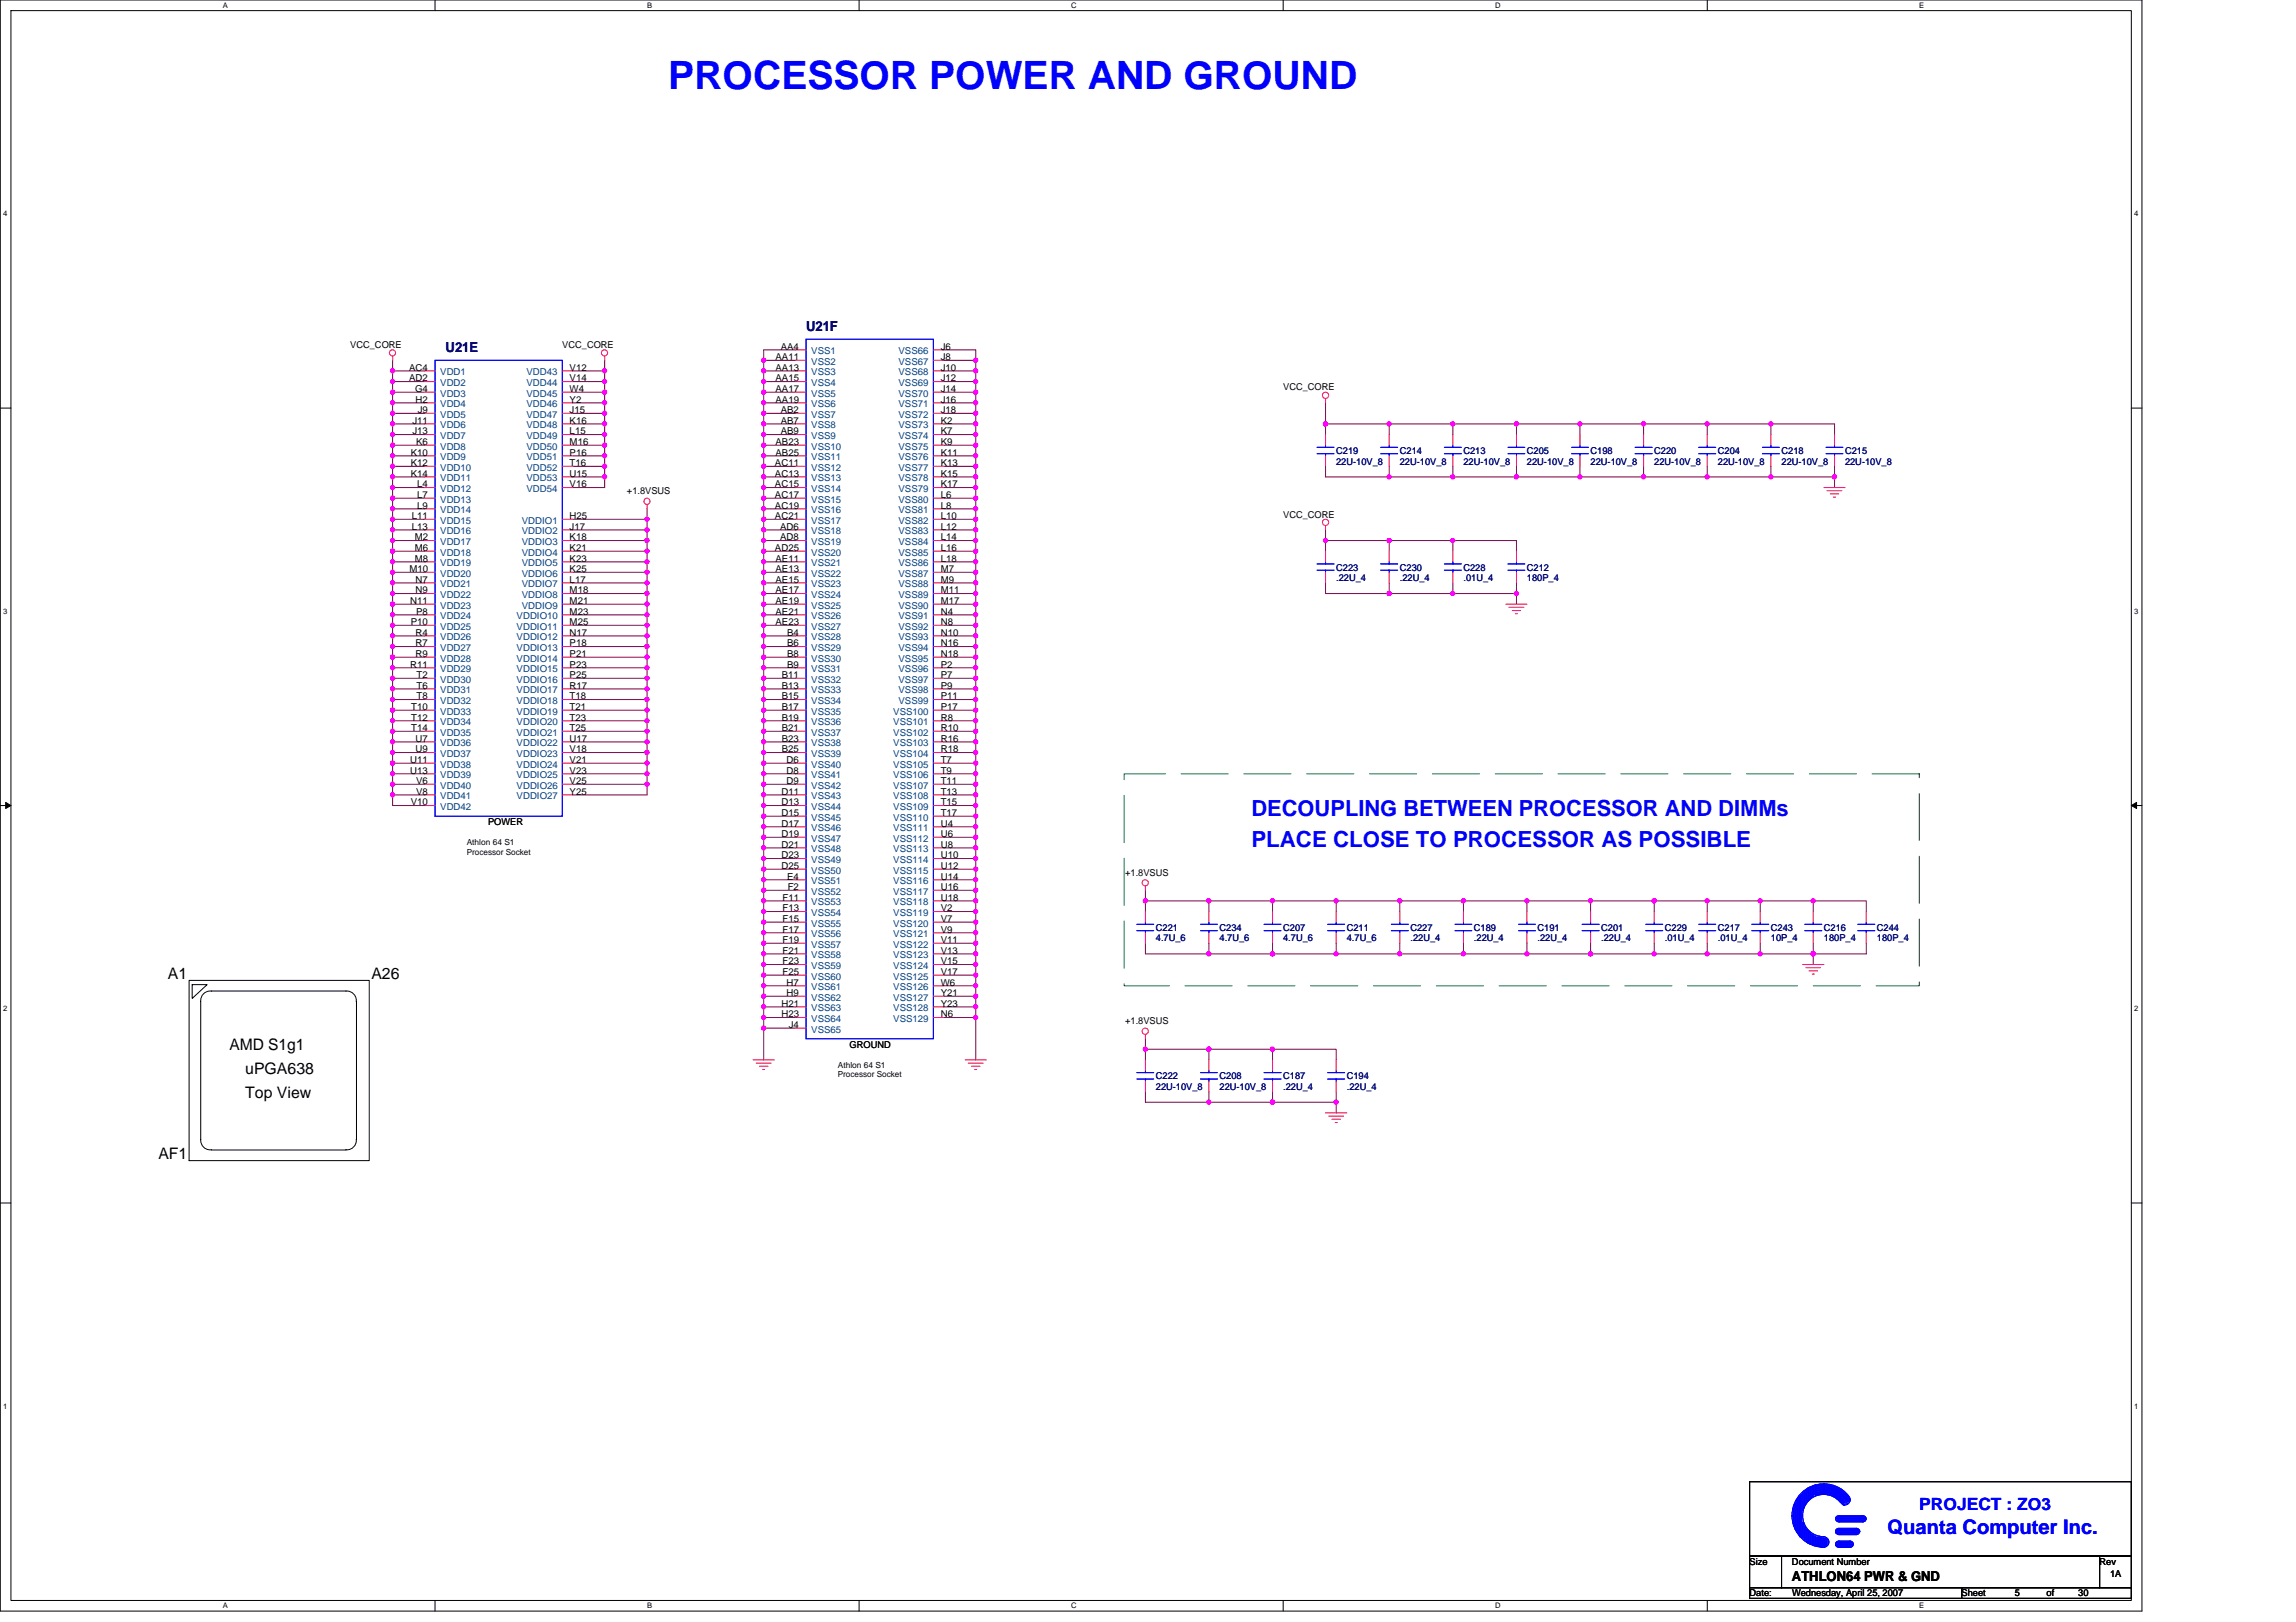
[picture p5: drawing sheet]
<svg xmlns="http://www.w3.org/2000/svg" width="297mm" height="210mm" viewBox="0 0 297 210" stroke-linecap="round" stroke-linejoin="round" font-family="sans-serif">
<defs><g id="words">
<text font-size="5.1" fill="#00f" x="86.5" y="11.6">PROCESSOR POWER AND GROUND</text>
<g font-size="2.9" fill="#00f">
<text x="161.9" y="105.5">DECOUPLING BETWEEN PROCESSOR AND DIMMs</text>
<text x="161.9" y="109.7">PLACE CLOSE TO PROCESSOR AS POSSIBLE</text>
</g>
<text font-size="2.6" fill="#00f" x="244.2" y="198.6">Quanta Computer Inc.</text>
<text font-size="2.2" fill="#00f" x="248.3" y="195.4">PROJECT : ZO3</text>
<g font-size="2.1">
<text x="21.7" y="126.7">A1</text>
<text x="48" y="126.7">A26</text>
<text x="29.7" y="135.8">AMD S1g1</text>
<text x="31.7" y="139">uPGA638</text>
<text x="31.7" y="142.2">Top View</text>
<text x="20.5" y="150">AF1</text>
</g>
<g font-size="1.8" fill="#000080">
<text x="57.7" y="45.6">U21E</text>
<text x="104.3" y="42.8">U21F</text>
</g>
<text font-size="1.8" x="231.8" y="204.7">ATHLON64 PWR &amp; GND</text>
<g font-size="1.2">
<text x="45.3" y="45">VCC_CORE</text>
<text x="52.9" y="48">AC4</text>
<text x="72.7" y="45">VCC_CORE</text>
<text x="73.7" y="48">V12</text>
<text x="100.3" y="46.6">AA11</text>
<text x="100.3" y="48">AA13</text>
<text x="101" y="45.3">AA4</text>
<text x="121.7" y="45.3">J6</text>
<text x="121.7" y="46.6">J8</text>
<text x="121.7" y="48">J10</text>
<text x="52.9" y="49.4">AD2</text>
<text x="53.7" y="50.7">G4</text>
<text x="53.8" y="52.1">H2</text>
<text x="54" y="53.5">J9</text>
<text x="73.7" y="49.4">V14</text>
<text x="73.7" y="50.7">W4</text>
<text x="73.7" y="52.1">Y2</text>
<text x="73.7" y="53.5">J15</text>
<text x="100.3" y="49.4">AA15</text>
<text x="100.3" y="50.7">AA17</text>
<text x="100.3" y="52.1">AA19</text>
<text x="101" y="53.5">AB2</text>
<text x="121.7" y="49.4">J12</text>
<text x="121.7" y="50.7">J14</text>
<text x="121.7" y="52.1">J16</text>
<text x="121.7" y="53.5">J18</text>
<text x="166" y="50.5">VCC_CORE</text>
<text x="53.1" y="59">K10</text>
<text x="53.4" y="54.8">J11</text>
<text x="53.4" y="56.2">J13</text>
<text x="53.8" y="57.6">K6</text>
<text x="73.7" y="54.8">K16</text>
<text x="73.7" y="56.2">L15</text>
<text x="73.7" y="57.6">M16</text>
<text x="73.7" y="59">P16</text>
<text x="100.3" y="57.6">AB23</text>
<text x="100.3" y="59">AB25</text>
<text x="101" y="54.8">AB7</text>
<text x="101" y="56.2">AB9</text>
<text x="121.7" y="54.8">K2</text>
<text x="121.7" y="56.2">K7</text>
<text x="121.7" y="57.6">K9</text>
<text x="121.7" y="59">K11</text>
<text x="53.1" y="60.3">K12</text>
<text x="53.1" y="61.7">K14</text>
<text x="54" y="63.1">L4</text>
<text x="54" y="64.5">L7</text>
<text x="54" y="65.8">L9</text>
<text x="73.7" y="60.3">T16</text>
<text x="73.7" y="61.7">U15</text>
<text x="73.7" y="63.1">V16</text>
<text x="81.1" y="63.9">+1.8VSUS</text>
<text x="100.3" y="60.3">AC11</text>
<text x="100.3" y="61.7">AC13</text>
<text x="100.3" y="63.1">AC15</text>
<text x="100.3" y="64.5">AC17</text>
<text x="100.3" y="65.8">AC19</text>
<text x="121.7" y="60.3">K13</text>
<text x="121.7" y="61.7">K15</text>
<text x="121.7" y="63.1">K17</text>
<text x="121.7" y="64.5">L6</text>
<text x="121.7" y="65.8">L8</text>
<text x="53.3" y="67.2">L11</text>
<text x="53.3" y="68.6">L13</text>
<text x="53.7" y="69.9">M2</text>
<text x="53.7" y="71.3">M6</text>
<text x="73.7" y="67.2">H25</text>
<text x="73.7" y="68.6">J17</text>
<text x="73.7" y="69.9">K18</text>
<text x="73.7" y="71.3">K21</text>
<text x="100.3" y="67.2">AC21</text>
<text x="100.3" y="71.3">AD25</text>
<text x="100.9" y="68.6">AD6</text>
<text x="100.9" y="69.9">AD8</text>
<text x="121.7" y="67.2">L10</text>
<text x="121.7" y="68.6">L12</text>
<text x="121.7" y="69.9">L14</text>
<text x="121.7" y="71.3">L16</text>
<text x="166" y="67">VCC_CORE</text>
<text x="53" y="74">M10</text>
<text x="53.7" y="72.7">M8</text>
<text x="53.8" y="75.4">N7</text>
<text x="53.8" y="76.8">N9</text>
<text x="73.7" y="72.7">K23</text>
<text x="73.7" y="74">K25</text>
<text x="73.7" y="75.4">L17</text>
<text x="73.7" y="76.8">M18</text>
<text x="100.3" y="72.7">AE11</text>
<text x="100.3" y="74">AE13</text>
<text x="100.3" y="75.4">AE15</text>
<text x="100.3" y="76.8">AE17</text>
<text x="121.7" y="72.7">L18</text>
<text x="121.7" y="74">M7</text>
<text x="121.7" y="75.4">M9</text>
<text x="121.7" y="76.8">M11</text>
<text x="53.1" y="78.2">N11</text>
<text x="53.1" y="80.9">P10</text>
<text x="53.8" y="82.3">R4</text>
<text x="53.8" y="83.7">R7</text>
<text x="53.8" y="79.5">P8</text>
<text x="73.7" y="78.2">M21</text>
<text x="73.7" y="79.5">M23</text>
<text x="73.7" y="80.9">M25</text>
<text x="73.7" y="82.3">N17</text>
<text x="73.7" y="83.7">P18</text>
<text x="100.3" y="78.2">AE19</text>
<text x="100.3" y="79.5">AE21</text>
<text x="100.3" y="80.9">AE23</text>
<text x="101.8" y="82.3">B4</text>
<text x="101.8" y="83.7">B6</text>
<text x="121.7" y="78.2">M17</text>
<text x="121.7" y="79.5">N4</text>
<text x="121.7" y="80.9">N8</text>
<text x="121.7" y="82.3">N10</text>
<text x="121.7" y="83.7">N16</text>
<text x="53.1" y="86.4">R11</text>
<text x="53.8" y="85">R9</text>
<text x="53.9" y="87.8">T2</text>
<text x="53.9" y="89.1">T6</text>
<text x="73.7" y="85">P21</text>
<text x="73.7" y="86.4">P23</text>
<text x="73.7" y="87.8">P25</text>
<text x="73.7" y="89.1">R17</text>
<text x="101.2" y="87.8">B11</text>
<text x="101.2" y="89.1">B13</text>
<text x="101.8" y="85">B8</text>
<text x="101.8" y="86.4">B9</text>
<text x="121.7" y="85">N18</text>
<text x="121.7" y="86.4">P2</text>
<text x="121.7" y="87.8">P7</text>
<text x="121.7" y="89.1">P9</text>
<text x="53.2" y="91.9">T10</text>
<text x="53.2" y="93.3">T12</text>
<text x="53.2" y="94.6">T14</text>
<text x="53.8" y="96">U7</text>
<text x="53.9" y="90.5">T8</text>
<text x="73.7" y="90.5">T18</text>
<text x="73.7" y="91.9">T21</text>
<text x="73.7" y="93.3">T23</text>
<text x="73.7" y="94.6">T25</text>
<text x="73.7" y="96">U17</text>
<text x="101.2" y="90.5">B15</text>
<text x="101.2" y="91.9">B17</text>
<text x="101.2" y="93.3">B19</text>
<text x="101.2" y="94.6">B21</text>
<text x="101.2" y="96">B23</text>
<text x="121.7" y="93.3">R8</text>
<text x="121.7" y="94.6">R10</text>
<text x="121.7" y="96">R16</text>
<text x="121.7" y="91.9">P17</text>
<text x="121.7" y="90.5">P11</text>
<text x="53.1" y="98.7">U11</text>
<text x="53.1" y="100.1">U13</text>
<text x="53.8" y="97.4">U9</text>
<text x="53.8" y="101.5">V6</text>
<text x="73.7" y="97.4">V18</text>
<text x="73.7" y="98.7">V21</text>
<text x="73.7" y="100.1">V23</text>
<text x="73.7" y="101.5">V25</text>
<text x="101.2" y="97.4">B25</text>
<text x="101.8" y="98.7">D6</text>
<text x="101.8" y="100.1">D8</text>
<text x="101.8" y="101.5">D9</text>
<text x="121.7" y="97.4">R18</text>
<text x="121.7" y="98.7">T7</text>
<text x="121.7" y="100.1">T9</text>
<text x="121.7" y="101.5">T11</text>
<text x="53.1" y="104.2">V10</text>
<text x="53.8" y="102.8">V8</text>
<text x="63.1" y="106.7">POWER</text>
<text x="73.7" y="102.8">Y25</text>
<text x="101.1" y="102.8">D11</text>
<text x="101.1" y="104.2">D13</text>
<text x="101.1" y="105.6">D15</text>
<text x="101.1" y="107">D17</text>
<text x="121.7" y="102.8">T13</text>
<text x="121.7" y="104.2">T15</text>
<text x="121.7" y="105.6">T17</text>
<text x="121.7" y="107">U4</text>
<text x="101.1" y="108.3">D19</text>
<text x="101.1" y="109.7">D21</text>
<text x="101.1" y="111.1">D23</text>
<text x="101.1" y="112.5">D25</text>
<text x="101.8" y="113.8">E4</text>
<text x="121.7" y="108.3">U6</text>
<text x="121.7" y="109.7">U8</text>
<text x="121.7" y="111.1">U10</text>
<text x="121.7" y="112.5">U12</text>
<text x="121.7" y="113.8">U14</text>
<text x="145.6" y="113.3">+1.8VSUS</text>
<text x="101.2" y="116.6">F11</text>
<text x="101.2" y="117.9">F13</text>
<text x="101.2" y="119.3">F15</text>
<text x="101.9" y="115.2">F2</text>
<text x="121.7" y="115.2">U16</text>
<text x="121.7" y="116.6">U18</text>
<text x="121.7" y="117.9">V2</text>
<text x="121.7" y="119.3">V7</text>
<text x="101.2" y="120.7">F17</text>
<text x="101.2" y="122">F19</text>
<text x="101.2" y="123.4">F21</text>
<text x="101.2" y="124.8">F23</text>
<text x="121.7" y="123.4">V13</text>
<text x="121.7" y="124.8">V15</text>
<text x="121.7" y="120.7">V9</text>
<text x="121.7" y="122">V11</text>
<text x="101.1" y="130.3">H21</text>
<text x="101.1" y="131.7">H23</text>
<text x="101.2" y="126.2">F25</text>
<text x="101.8" y="127.6">H7</text>
<text x="101.8" y="128.9">H9</text>
<text x="121.7" y="126.2">V17</text>
<text x="121.7" y="127.6">W6</text>
<text x="121.7" y="128.9">Y21</text>
<text x="121.7" y="130.3">Y23</text>
<text x="121.7" y="131.7">N6</text>
<text x="102" y="133">J4</text>
<text x="109.9" y="135.7">GROUND</text>
<text x="145.6" y="132.5">+1.8VSUS</text>
<text x="226.4" y="202.5">Size</text>
<text x="231.8" y="202.5">Document Number</text>
<text x="271.6" y="202.5">Rev</text>
<text x="226.4" y="206.6">Date:</text>
<text x="231.8" y="206.6">Wednesday, April 25, 2007</text>
<text x="253.8" y="206.6">Sheet</text>
<text x="260.6" y="206.6">5</text>
<text x="264.8" y="206.6">of</text>
<text x="268.9" y="206.6">30</text>
<text x="273" y="204.1">1A</text>
</g>
<g font-size="1.2" fill="#004080">
<text x="105" y="45.8">VSS1</text>
<text x="105" y="47.2">VSS2</text>
<text x="116.2" y="45.8">VSS66</text>
<text x="116.2" y="47.2">VSS67</text>
<text x="57" y="48.6">VDD1</text>
<text x="57" y="50">VDD2</text>
<text x="57" y="51.3">VDD3</text>
<text x="57" y="52.7">VDD4</text>
<text x="68.1" y="48.6">VDD43</text>
<text x="68.1" y="50">VDD44</text>
<text x="68.1" y="51.3">VDD45</text>
<text x="68.1" y="52.7">VDD46</text>
<text x="105" y="48.6">VSS3</text>
<text x="105" y="50">VSS4</text>
<text x="105" y="51.3">VSS5</text>
<text x="105" y="52.7">VSS6</text>
<text x="116.2" y="48.6">VSS68</text>
<text x="116.2" y="50">VSS69</text>
<text x="116.2" y="51.3">VSS70</text>
<text x="116.2" y="52.7">VSS71</text>
<text x="57" y="54.1">VDD5</text>
<text x="57" y="55.4">VDD6</text>
<text x="57" y="56.8">VDD7</text>
<text x="57" y="58.2">VDD8</text>
<text x="57" y="59.6">VDD9</text>
<text x="68.1" y="54.1">VDD47</text>
<text x="68.1" y="55.4">VDD48</text>
<text x="68.1" y="56.8">VDD49</text>
<text x="68.1" y="58.2">VDD50</text>
<text x="68.1" y="59.6">VDD51</text>
<text x="105" y="54.1">VSS7</text>
<text x="105" y="55.4">VSS8</text>
<text x="105" y="56.8">VSS9</text>
<text x="105" y="58.2">VSS10</text>
<text x="105" y="59.6">VSS11</text>
<text x="116.2" y="54.1">VSS72</text>
<text x="116.2" y="55.4">VSS73</text>
<text x="116.2" y="56.8">VSS74</text>
<text x="116.2" y="58.2">VSS75</text>
<text x="116.2" y="59.6">VSS76</text>
<text x="57" y="60.9">VDD10</text>
<text x="57" y="62.3">VDD11</text>
<text x="57" y="63.7">VDD12</text>
<text x="57" y="65">VDD13</text>
<text x="68.1" y="60.9">VDD52</text>
<text x="68.1" y="62.3">VDD53</text>
<text x="68.1" y="63.7">VDD54</text>
<text x="105" y="60.9">VSS12</text>
<text x="105" y="62.3">VSS13</text>
<text x="105" y="63.7">VSS14</text>
<text x="105" y="65">VSS15</text>
<text x="116.2" y="60.9">VSS77</text>
<text x="116.2" y="62.3">VSS78</text>
<text x="116.2" y="63.7">VSS79</text>
<text x="116.2" y="65">VSS80</text>
<text x="57" y="66.4">VDD14</text>
<text x="57" y="67.8">VDD15</text>
<text x="57" y="69.2">VDD16</text>
<text x="57" y="70.5">VDD17</text>
<text x="57" y="71.9">VDD18</text>
<text x="67.5" y="67.8">VDDIO1</text>
<text x="67.5" y="69.2">VDDIO2</text>
<text x="67.5" y="70.5">VDDIO3</text>
<text x="67.5" y="71.9">VDDIO4</text>
<text x="105" y="66.4">VSS16</text>
<text x="105" y="67.8">VSS17</text>
<text x="105" y="69.2">VSS18</text>
<text x="105" y="70.5">VSS19</text>
<text x="105" y="71.9">VSS20</text>
<text x="116.2" y="66.4">VSS81</text>
<text x="116.2" y="67.8">VSS82</text>
<text x="116.2" y="69.2">VSS83</text>
<text x="116.2" y="70.5">VSS84</text>
<text x="116.2" y="71.9">VSS85</text>
<text x="57" y="73.3">VDD19</text>
<text x="57" y="74.6">VDD20</text>
<text x="57" y="76">VDD21</text>
<text x="57" y="77.4">VDD22</text>
<text x="67.5" y="73.3">VDDIO5</text>
<text x="67.5" y="74.6">VDDIO6</text>
<text x="67.5" y="76">VDDIO7</text>
<text x="67.5" y="77.4">VDDIO8</text>
<text x="105" y="73.3">VSS21</text>
<text x="105" y="74.6">VSS22</text>
<text x="105" y="76">VSS23</text>
<text x="105" y="77.4">VSS24</text>
<text x="116.2" y="73.3">VSS86</text>
<text x="116.2" y="74.6">VSS87</text>
<text x="116.2" y="76">VSS88</text>
<text x="116.2" y="77.4">VSS89</text>
<text x="57" y="78.8">VDD23</text>
<text x="57" y="80.1">VDD24</text>
<text x="57" y="81.5">VDD25</text>
<text x="57" y="82.9">VDD26</text>
<text x="66.8" y="80.1">VDDIO10</text>
<text x="66.8" y="81.5">VDDIO11</text>
<text x="66.8" y="82.9">VDDIO12</text>
<text x="67.5" y="78.8">VDDIO9</text>
<text x="105" y="78.8">VSS25</text>
<text x="105" y="80.1">VSS26</text>
<text x="105" y="81.5">VSS27</text>
<text x="105" y="82.9">VSS28</text>
<text x="116.2" y="78.8">VSS90</text>
<text x="116.2" y="80.1">VSS91</text>
<text x="116.2" y="81.5">VSS92</text>
<text x="116.2" y="82.9">VSS93</text>
<text x="57" y="84.2">VDD27</text>
<text x="57" y="85.6">VDD28</text>
<text x="57" y="87">VDD29</text>
<text x="57" y="88.3">VDD30</text>
<text x="57" y="89.7">VDD31</text>
<text x="66.8" y="84.2">VDDIO13</text>
<text x="66.8" y="85.6">VDDIO14</text>
<text x="66.8" y="87">VDDIO15</text>
<text x="66.8" y="88.3">VDDIO16</text>
<text x="66.8" y="89.7">VDDIO17</text>
<text x="105" y="84.2">VSS29</text>
<text x="105" y="85.6">VSS30</text>
<text x="105" y="87">VSS31</text>
<text x="105" y="88.3">VSS32</text>
<text x="105" y="89.7">VSS33</text>
<text x="116.2" y="84.2">VSS94</text>
<text x="116.2" y="85.6">VSS95</text>
<text x="116.2" y="87">VSS96</text>
<text x="116.2" y="88.3">VSS97</text>
<text x="116.2" y="89.7">VSS98</text>
<text x="57" y="91.1">VDD32</text>
<text x="57" y="92.5">VDD33</text>
<text x="57" y="93.9">VDD34</text>
<text x="57" y="95.2">VDD35</text>
<text x="66.8" y="91.1">VDDIO18</text>
<text x="66.8" y="92.5">VDDIO19</text>
<text x="66.8" y="93.9">VDDIO20</text>
<text x="66.8" y="95.2">VDDIO21</text>
<text x="105" y="91.1">VSS34</text>
<text x="105" y="92.5">VSS35</text>
<text x="105" y="93.9">VSS36</text>
<text x="105" y="95.2">VSS37</text>
<text x="115.6" y="93.9">VSS101</text>
<text x="115.6" y="95.2">VSS102</text>
<text x="115.6" y="92.5">VSS100</text>
<text x="116.2" y="91.1">VSS99</text>
<text x="57" y="96.6">VDD36</text>
<text x="57" y="98">VDD37</text>
<text x="57" y="99.3">VDD38</text>
<text x="57" y="100.7">VDD39</text>
<text x="66.8" y="96.6">VDDIO22</text>
<text x="66.8" y="98">VDDIO23</text>
<text x="66.8" y="99.3">VDDIO24</text>
<text x="66.8" y="100.7">VDDIO25</text>
<text x="105" y="96.6">VSS38</text>
<text x="105" y="98">VSS39</text>
<text x="105" y="99.3">VSS40</text>
<text x="105" y="100.7">VSS41</text>
<text x="115.6" y="96.6">VSS103</text>
<text x="115.6" y="98">VSS104</text>
<text x="115.6" y="99.3">VSS105</text>
<text x="115.6" y="100.7">VSS106</text>
<text x="57" y="102.1">VDD40</text>
<text x="57" y="103.4">VDD41</text>
<text x="57" y="104.8">VDD42</text>
<text x="66.8" y="102.1">VDDIO26</text>
<text x="66.8" y="103.4">VDDIO27</text>
<text x="105" y="102.1">VSS42</text>
<text x="105" y="103.4">VSS43</text>
<text x="105" y="104.8">VSS44</text>
<text x="105" y="106.2">VSS45</text>
<text x="105" y="107.6">VSS46</text>
<text x="115.6" y="102.1">VSS107</text>
<text x="115.6" y="103.4">VSS108</text>
<text x="115.6" y="104.8">VSS109</text>
<text x="115.6" y="106.2">VSS110</text>
<text x="115.6" y="107.6">VSS111</text>
<text x="105" y="108.9">VSS47</text>
<text x="105" y="110.3">VSS48</text>
<text x="105" y="111.7">VSS49</text>
<text x="105" y="113.1">VSS50</text>
<text x="115.6" y="108.9">VSS112</text>
<text x="115.6" y="110.3">VSS113</text>
<text x="115.6" y="111.7">VSS114</text>
<text x="115.6" y="113.1">VSS115</text>
<text x="105" y="114.4">VSS51</text>
<text x="105" y="115.8">VSS52</text>
<text x="105" y="117.2">VSS53</text>
<text x="105" y="118.5">VSS54</text>
<text x="105" y="119.9">VSS55</text>
<text x="115.6" y="114.4">VSS116</text>
<text x="115.6" y="115.8">VSS117</text>
<text x="115.6" y="117.2">VSS118</text>
<text x="115.6" y="118.5">VSS119</text>
<text x="115.6" y="119.9">VSS120</text>
<text x="105" y="121.3">VSS56</text>
<text x="105" y="122.6">VSS57</text>
<text x="105" y="124">VSS58</text>
<text x="105" y="125.4">VSS59</text>
<text x="115.6" y="124">VSS123</text>
<text x="115.6" y="125.4">VSS124</text>
<text x="115.6" y="121.3">VSS121</text>
<text x="115.6" y="122.6">VSS122</text>
<text x="105" y="126.8">VSS60</text>
<text x="105" y="128.1">VSS61</text>
<text x="105" y="129.5">VSS62</text>
<text x="105" y="130.9">VSS63</text>
<text x="115.6" y="126.8">VSS125</text>
<text x="115.6" y="128.1">VSS126</text>
<text x="115.6" y="129.5">VSS127</text>
<text x="115.6" y="130.9">VSS128</text>
<text x="105" y="132.2">VSS64</text>
<text x="105" y="133.6">VSS65</text>
<text x="115.6" y="132.2">VSS129</text>
</g>
<g font-size="1.2" fill="#000080">
<text x="172.9" y="58.7">C219</text>
<text x="181.1" y="58.7">C214</text>
<text x="189.3" y="58.7">C213</text>
<text x="197.5" y="58.7">C205</text>
<text x="205.8" y="58.7">C198</text>
<text x="214" y="58.7">C220</text>
<text x="222.2" y="58.7">C204</text>
<text x="230.5" y="58.7">C218</text>
<text x="238.7" y="58.7">C215</text>
<text x="172.9" y="60.1">22U-10V_8</text>
<text x="181.1" y="60.1">22U-10V_8</text>
<text x="189.3" y="60.1">22U-10V_8</text>
<text x="197.5" y="60.1">22U-10V_8</text>
<text x="205.8" y="60.1">22U-10V_8</text>
<text x="214" y="60.1">22U-10V_8</text>
<text x="222.2" y="60.1">22U-10V_8</text>
<text x="230.5" y="60.1">22U-10V_8</text>
<text x="238.7" y="60.1">22U-10V_8</text>
<text x="172.9" y="73.8">C223</text>
<text x="172.9" y="75.2">.22U_4</text>
<text x="181.1" y="73.8">C230</text>
<text x="181.1" y="75.2">.22U_4</text>
<text x="189.3" y="73.8">C228</text>
<text x="189.3" y="75.2">.01U_4</text>
<text x="197.5" y="73.8">C212</text>
<text x="197.5" y="75.2">180P_4</text>
<text x="149.5" y="120.5">C221</text>
<text x="149.5" y="121.8">4.7U_6</text>
<text x="157.8" y="120.5">C234</text>
<text x="157.8" y="121.8">4.7U_6</text>
<text x="166" y="120.5">C207</text>
<text x="166" y="121.8">4.7U_6</text>
<text x="174.2" y="120.5">C211</text>
<text x="174.2" y="121.8">4.7U_6</text>
<text x="182.5" y="120.5">C227</text>
<text x="182.5" y="121.8">.22U_4</text>
<text x="190.7" y="120.5">C189</text>
<text x="190.7" y="121.8">.22U_4</text>
<text x="198.9" y="120.5">C191</text>
<text x="198.9" y="121.8">.22U_4</text>
<text x="207.2" y="120.5">C201</text>
<text x="207.2" y="121.8">.22U_4</text>
<text x="215.4" y="120.5">C229</text>
<text x="215.4" y="121.8">.01U_4</text>
<text x="222.2" y="120.5">C217</text>
<text x="222.2" y="121.8">.01U_4</text>
<text x="229.1" y="120.5">C243</text>
<text x="229.1" y="121.8">10P_4</text>
<text x="236" y="120.5">C216</text>
<text x="236" y="121.8">180P_4</text>
<text x="242.8" y="120.5">C244</text>
<text x="242.8" y="121.8">180P_4</text>
<text x="149.5" y="139.7">C222</text>
<text x="149.5" y="141">22U-10V_8</text>
<text x="157.8" y="139.7">C208</text>
<text x="157.8" y="141">22U-10V_8</text>
<text x="166" y="139.7">C187</text>
<text x="166" y="141">.22U_4</text>
<text x="174.2" y="139.7">C194</text>
<text x="174.2" y="141">.22U_4</text>
</g>
<g font-size="1.1">
<text x="60.4" y="109.3">Athlon 64 S1</text>
<text x="60.4" y="110.6">Processor Socket</text>
<text x="108.4" y="138.2">Athlon 64 S1</text>
<text x="108.4" y="139.4">Processor Socket</text>
</g>
<g font-size="1">
<text x="28.8" y="1">A</text>
<text x="83.7" y="1">B</text>
<text x="138.6" y="1">C</text>
<text x="193.4" y="1">D</text>
<text x="248.3" y="1">E</text>
<text x=".4" y="28">4</text>
<text x="276.1" y="28">4</text>
<text x=".4" y="79.4">3</text>
<text x="276.1" y="79.4">3</text>
<text x=".4" y="130.9">2</text>
<text x="276.1" y="130.9">2</text>
<text x=".4" y="182.3">1</text>
<text x="276.1" y="182.3">1</text>
<text x="28.8" y="208.2">A</text>
<text x="83.7" y="208.2">B</text>
<text x="138.6" y="208.2">C</text>
<text x="193.4" y="208.2">D</text>
<text x="248.3" y="208.2">E</text>
</g>
</g></defs>
<path d="M0 0h277.1v208.5h-277.1zM1.4 1.4h274.3v205.7h-274.3z" fill="none" stroke="#000" stroke-width=".13"/>
<g fill="#fff">
<path d="M28.8 .1h.7v1.1h-.7z"/>
<path d="M28.8 207.3h.7v1.1h-.7z"/>
</g>
<path d="M56.3 0v1.4M56.3 207.1v1.4" fill="none" stroke="#000" stroke-width=".13"/>
<g fill="#fff">
<path d="M83.7 .1h.7v1.1h-.7z"/>
<path d="M83.7 207.3h.7v1.1h-.7z"/>
</g>
<path d="M111.1 0v1.4M111.1 207.1v1.4" fill="none" stroke="#000" stroke-width=".13"/>
<g fill="#fff">
<path d="M138.6 .1h.7v1.1h-.7z"/>
<path d="M138.6 207.3h.7v1.1h-.7z"/>
</g>
<path d="M166 0v1.4M166 207.1v1.4" fill="none" stroke="#000" stroke-width=".13"/>
<g fill="#fff">
<path d="M193.4 .1h.7v1.1h-.7z"/>
<path d="M193.4 207.3h.7v1.1h-.7z"/>
</g>
<path d="M220.9 0v1.4M220.9 207.1v1.4" fill="none" stroke="#000" stroke-width=".13"/>
<g fill="#fff">
<path d="M248.3 .1h.7v1.1h-.7z"/>
<path d="M248.3 207.3h.7v1.1h-.7z"/>
<path d="M.4 27.1h.5v1.1h-.5z"/>
<path d="M276.1 27.1h.5v1.1h-.5z"/>
<path d="M.4 78.5h.5v1.1h-.5z"/>
<path d="M276.1 78.5h.5v1.1h-.5z"/>
</g>
<path d="M0 52.8h1.4M275.7 52.8h1.4" fill="none" stroke="#000" stroke-width=".13"/>
<g fill="#fff">
<path d="M.4 130h.5v1.1h-.5z"/>
<path d="M276.1 130h.5v1.1h-.5z"/>
</g>
<path d="M0 104.2h1.4M275.7 104.2h1.4" fill="none" stroke="#000" stroke-width=".13"/>
<path d="M.7 103.8l.7 .4-.7 .4zM275.7 104.2l.7-.4v.8z" fill="#000" stroke="#000" stroke-width=".13"/>
<g fill="#fff">
<path d="M.4 181.4h.5v1.1h-.5z"/>
<path d="M276.1 181.4h.5v1.1h-.5z"/>
</g>
<g fill="none" stroke="#000" stroke-width=".13">
<path d="M24.5 126.9h23.3v23.3h-23.3zM24.9 127.4h1.9l-1.9 1.8zM26 129.6v17.8a1.21 1.21 0 0 0 1.3 1.4M26 129.6a1.24 1.24 0 0 1 1.3-1.4h17.5a1.22 1.22 0 0 1 1.3 1.4M46.1 129.6v17.8M0 155.7h1.4M27.3 148.8h17.5M46.1 147.4a1.19 1.19 0 0 1-1.3 1.4M275.7 155.7h1.4M226.4 191.7h49.3v9.7h-49.3zM226.4 201.4h4.1v4.1h-4.1zM226.4 205.5h27.4v1.3h-27.4z"/>
<path d="M230.5 201.4h41.1v4.1h-41.1zM253.8 205.5h21.9v1.3h-21.9zM271.6 201.4h4.1v4.1h-4.1z"/>
</g>
<g fill="none" stroke="#800040" stroke-width=".13">
<path d="M50.8 46.6v57.6h4.1M50.8 56.2h4.1M50.8 54.9h4.1M50.8 49.4h4.1M50.8 59h4.1M50.8 53.5h4.1M50.8 50.8h4.1M50.8 52.1h4.1M50.8 57.6h4.1M50.8 48h4.1M74.1 56.2h4.1M74.1 54.9h4.1"/>
<path d="M74.1 49.4h4.1M74.1 59h4.1M74.1 53.5h4.1M74.1 50.8h4.1M74.1 52.1h4.1M74.1 57.6h4.1M74.1 48h4.1M78.2 46.6v16.5h-4.1M98.8 46.6h4.1M98.8 56.2h4.1M98.8 54.9h4.1M98.8 49.4h4.1"/>
<path d="M98.8 59h4.1M98.8 53.5h4.1M98.8 50.8h4.1M98.8 52.1h4.1M98.8 57.6h4.1M98.8 48h4.1M102.9 45.3h-4.1v64.4M122.1 45.3h4.1v91.9M122.1 46.6h4.1M122.1 56.2h4.1M122.1 54.9h4.1M122.1 49.4h4.1"/>
<path d="M122.1 59h4.1M122.1 53.5h4.1M122.1 50.8h4.1M122.1 52.1h4.1M122.1 57.6h4.1M122.1 48h4.1M171.5 54.9h65.8v1.3M171.5 52.1v4.1M179.7 54.9v1.3M188 54.9v1.3M196.2 54.9v1.3M204.4 54.9v1.3"/>
<path d="M212.6 54.9v1.3M220.9 54.9v1.3M229.1 54.9v1.3M50.8 70h4.1M50.8 60.3h4.1M50.8 72.7h4.1M50.8 79.6h4.1M50.8 63.1h4.1M50.8 68.6h4.1M50.8 67.2h4.1M50.8 78.2h4.1M50.8 61.7h4.1"/>
<path d="M50.8 75.4h4.1M50.8 76.8h4.1M50.8 71.3h4.1M50.8 64.5h4.1M50.8 65.8h4.1M50.8 74.1h4.1M74.1 70h9.6M74.1 60.3h4.1M74.1 72.7h9.6M74.1 79.6h9.6M74.1 68.6h9.6M74.1 67.2h9.6"/>
<path d="M74.1 78.2h9.6M74.1 61.7h4.1M74.1 75.4h9.6M74.1 76.8h9.6M74.1 71.3h9.6M74.1 74.1h9.6M83.7 65.8v37.1h-9.6M98.8 70h4.1M98.8 60.3h4.1M98.8 72.7h4.1M98.8 79.6h4.1M98.8 63.1h4.1"/>
<path d="M98.8 68.6h4.1M98.8 67.2h4.1M98.8 78.2h4.1M98.8 61.7h4.1M98.8 75.4h4.1M98.8 76.8h4.1M98.8 71.3h4.1M98.8 64.5h4.1M98.8 65.8h4.1M98.8 74.1h4.1M122.1 70h4.1M122.1 60.3h4.1"/>
<path d="M122.1 72.7h4.1M122.1 79.6h4.1M122.1 63.1h4.1M122.1 68.6h4.1M122.1 67.2h4.1M122.1 78.2h4.1M122.1 61.7h4.1M122.1 75.4h4.1M122.1 76.8h4.1M122.1 71.3h4.1M122.1 64.5h4.1M122.1 65.8h4.1"/>
<path d="M122.1 74.1h4.1M171.5 70h24.7v1.3M171.5 60.3v1.4h65.8M171.5 75.4v1.4h24.7M171.5 68.6v2.7M179.7 60.3v1.4M179.7 70v1.3M179.7 75.4v1.4M188 60.3v1.4M188 70v1.3M188 75.4v1.4M196.2 60.3v1.4"/>
<path d="M196.2 75.4v2.8M204.4 60.3v1.4M212.6 60.3v1.4M220.9 60.3v1.4M229.1 60.3v1.4M237.3 60.3v2.8M50.8 85h4.1M50.8 97.4h4.1M50.8 86.4h4.1M50.8 83.7h4.1M50.8 96h4.1M50.8 82.3h4.1"/>
<path d="M50.8 91.9h4.1M50.8 80.9h4.1M50.8 94.6h4.1M50.8 89.2h4.1M50.8 87.8h4.1M50.8 98.8h4.1M50.8 93.3h4.1M50.8 90.5h4.1M74.1 85h9.6M74.1 97.4h9.6M74.1 86.4h9.6M74.1 83.7h9.6"/>
<path d="M74.1 96h9.6M74.1 82.3h9.6M74.1 91.9h9.6M74.1 80.9h9.6M74.1 94.6h9.6M74.1 89.2h9.6M74.1 87.8h9.6M74.1 98.8h9.6M74.1 93.3h9.6M74.1 90.5h9.6M98.8 85h4.1M98.8 97.4h4.1"/>
<path d="M98.8 86.4h4.1M98.8 83.7h4.1M98.8 96h4.1M98.8 82.3h4.1M98.8 91.9h4.1M98.8 80.9h4.1M98.8 94.6h4.1M98.8 89.2h4.1M98.8 87.8h4.1M98.8 98.8h4.1M98.8 93.3h4.1M98.8 90.5h4.1"/>
<path d="M122.1 85h4.1M122.1 97.4h4.1M122.1 86.4h4.1M122.1 83.7h4.1M122.1 96h4.1M122.1 82.3h4.1M122.1 91.9h4.1M122.1 80.9h4.1M122.1 94.6h4.1M122.1 89.2h4.1M122.1 87.8h4.1M122.1 98.8h4.1"/>
<path d="M122.1 93.3h4.1M122.1 90.5h4.1M50.8 102.9h4.1M50.8 101.5h4.1M50.8 100.1h4.1M74.1 101.5h9.6M74.1 100.1h9.6M98.8 109.7v1.4h4.1M98.8 111.1v26.1M98.8 102.9h4.1M98.8 118h4.1M98.8 116.6h4.1"/>
<path d="M98.8 112.5h4.1M98.8 104.2h4.1M98.8 108.4h4.1M98.8 109.7h4.1M98.8 101.5h4.1M98.8 113.9h4.1M98.8 100.1h4.1M98.8 107h4.1M98.8 115.2h4.1M98.8 119.3h4.1M98.8 105.6h4.1M122.1 102.9h4.1"/>
<path d="M122.1 118h4.1M122.1 116.6h4.1M122.1 111.1h4.1M122.1 112.5h4.1M122.1 104.2h4.1M122.1 108.4h4.1M122.1 109.7h4.1M122.1 101.5h4.1M122.1 113.9h4.1M122.1 100.1h4.1M122.1 107h4.1M122.1 115.2h4.1"/>
<path d="M122.1 119.3h4.1M122.1 105.6h4.1M148.2 115.2v2.8M148.2 116.6h86.4M156.4 116.6v1.4M164.6 116.6v1.4M172.9 116.6v1.4M181.1 116.6v1.4M189.3 116.6v1.4M197.5 116.6v1.4M205.8 116.6v1.4M214 116.6v1.4"/>
<path d="M220.9 116.6v1.4M227.7 116.6v1.4M234.6 116.6h6.8v1.4M234.6 116.6v1.4M98.8 128.9h4.1M98.8 126.2h4.1M98.8 123.4h4.1M98.8 127.6h4.1M98.8 133.1h4.1M98.8 122.1h4.1M98.8 124.8h4.1M98.8 130.3h4.1"/>
<path d="M98.8 120.7h4.1M98.8 131.7h4.1M122.1 128.9h4.1M122.1 126.2h4.1M122.1 123.4h4.1M122.1 127.6h4.1M122.1 122.1h4.1M122.1 124.8h4.1M122.1 130.3h4.1M122.1 120.7h4.1M122.1 131.7h4.1M148.2 122.1v1.3h93.2v-1.3"/>
<path d="M148.2 134.4v2.8M148.2 135.8h16.4M156.4 122.1v1.3M156.4 135.8v1.4M164.6 135.8h8.3v1.4M164.6 122.1v1.3M164.6 135.8v1.4M172.9 122.1v1.3M181.1 122.1v1.3M189.3 122.1v1.3M197.5 122.1v1.3M205.8 122.1v1.3"/>
<path d="M214 122.1v1.3M220.9 122.1v1.3M227.7 122.1v1.3M234.6 122.1v2.7M148.2 141.3v1.3h24.7M156.4 141.3v1.3M164.6 141.3v1.3M172.9 141.3v2.7"/>
</g>
<g fill="#f0f" stroke="#f0f" stroke-width=".13">
<circle cx="98.8" cy="120.7" r=".27"/>
<circle cx="126.2" cy="120.7" r=".27"/>
<circle cx="126.2" cy="54.9" r=".27"/>
<circle cx="50.8" cy="49.4" r=".27"/>
<circle cx="98.8" cy="98.8" r=".27"/>
<circle cx="126.2" cy="63.1" r=".27"/>
<circle cx="98.8" cy="86.4" r=".27"/>
<circle cx="98.8" cy="96" r=".27"/>
<circle cx="50.8" cy="60.3" r=".27"/>
<circle cx="50.8" cy="74" r=".27"/>
<circle cx="98.8" cy="128.9" r=".27"/>
<circle cx="50.8" cy="76.8" r=".27"/>
<circle cx="78.2" cy="57.6" r=".27"/>
<circle cx="78.2" cy="53.5" r=".27"/>
<circle cx="78.2" cy="60.3" r=".27"/>
<circle cx="50.8" cy="64.5" r=".27"/>
<circle cx="78.2" cy="49.4" r=".27"/>
<circle cx="126.2" cy="80.9" r=".27"/>
<circle cx="50.8" cy="79.6" r=".27"/>
<circle cx="126.2" cy="91.9" r=".27"/>
<circle cx="126.2" cy="94.6" r=".27"/>
<circle cx="126.2" cy="75.4" r=".27"/>
<circle cx="126.2" cy="131.7" r=".27"/>
<circle cx="126.2" cy="119.3" r=".27"/>
<circle cx="50.8" cy="101.5" r=".27"/>
<circle cx="98.8" cy="113.8" r=".27"/>
<circle cx="126.2" cy="108.3" r=".27"/>
<circle cx="50.8" cy="87.8" r=".27"/>
<circle cx="50.8" cy="56.2" r=".27"/>
<circle cx="50.8" cy="67.2" r=".27"/>
<circle cx="126.2" cy="105.6" r=".27"/>
<circle cx="50.8" cy="98.8" r=".27"/>
<circle cx="126.2" cy="100.1" r=".27"/>
<circle cx="98.8" cy="90.5" r=".27"/>
<circle cx="98.8" cy="124.8" r=".27"/>
<circle cx="126.2" cy="52.1" r=".27"/>
<circle cx="98.8" cy="119.3" r=".27"/>
<circle cx="98.8" cy="60.3" r=".27"/>
<circle cx="98.8" cy="74" r=".27"/>
<circle cx="98.8" cy="63.1" r=".27"/>
<circle cx="126.2" cy="130.3" r=".27"/>
<circle cx="126.2" cy="96" r=".27"/>
<circle cx="204.4" cy="61.7" r=".27"/>
<circle cx="126.2" cy="115.2" r=".27"/>
<circle cx="126.2" cy="122.1" r=".27"/>
<circle cx="126.2" cy="46.6" r=".27"/>
<circle cx="179.7" cy="61.7" r=".27"/>
<circle cx="220.9" cy="61.7" r=".27"/>
<circle cx="204.4" cy="54.9" r=".27"/>
<circle cx="50.8" cy="93.3" r=".27"/>
<circle cx="126.2" cy="48" r=".27"/>
<circle cx="126.2" cy="85" r=".27"/>
<circle cx="50.8" cy="85" r=".27"/>
<circle cx="126.2" cy="64.5" r=".27"/>
<circle cx="98.8" cy="61.7" r=".27"/>
<circle cx="98.8" cy="69.9" r=".27"/>
<circle cx="187.9" cy="69.9" r=".27"/>
<circle cx="179.7" cy="76.8" r=".27"/>
<circle cx="98.8" cy="104.2" r=".27"/>
<circle cx="78.2" cy="59" r=".27"/>
<circle cx="98.8" cy="53.5" r=".27"/>
<circle cx="50.8" cy="89.1" r=".27"/>
<circle cx="126.2" cy="56.2" r=".27"/>
<circle cx="98.8" cy="68.6" r=".27"/>
<circle cx="98.8" cy="56.2" r=".27"/>
<circle cx="171.5" cy="54.9" r=".27"/>
<circle cx="78.2" cy="56.2" r=".27"/>
<circle cx="98.8" cy="64.5" r=".27"/>
<circle cx="98.8" cy="100.1" r=".27"/>
<circle cx="50.8" cy="78.2" r=".27"/>
<circle cx="126.2" cy="97.4" r=".27"/>
<circle cx="126.2" cy="61.7" r=".27"/>
<circle cx="98.8" cy="48" r=".27"/>
<circle cx="179.7" cy="54.9" r=".27"/>
<circle cx="126.2" cy="67.2" r=".27"/>
<circle cx="78.2" cy="52.1" r=".27"/>
<circle cx="126.2" cy="79.6" r=".27"/>
<circle cx="50.8" cy="75.4" r=".27"/>
<circle cx="50.8" cy="94.6" r=".27"/>
<circle cx="50.8" cy="68.6" r=".27"/>
<circle cx="98.8" cy="59" r=".27"/>
<circle cx="220.9" cy="54.9" r=".27"/>
<circle cx="98.8" cy="76.8" r=".27"/>
<circle cx="98.8" cy="105.6" r=".27"/>
<circle cx="50.8" cy="50.7" r=".27"/>
<circle cx="78.2" cy="61.7" r=".27"/>
<circle cx="126.2" cy="123.4" r=".27"/>
<circle cx="98.8" cy="133" r=".27"/>
<circle cx="98.8" cy="111.1" r=".27"/>
<circle cx="98.8" cy="117.9" r=".27"/>
<circle cx="98.8" cy="91.9" r=".27"/>
<circle cx="98.8" cy="123.4" r=".27"/>
<circle cx="50.8" cy="65.8" r=".27"/>
<circle cx="126.2" cy="102.9" r=".27"/>
<circle cx="126.2" cy="93.3" r=".27"/>
<circle cx="126.2" cy="101.5" r=".27"/>
<circle cx="126.2" cy="68.6" r=".27"/>
<circle cx="126.2" cy="127.6" r=".27"/>
<circle cx="50.8" cy="100.1" r=".27"/>
<circle cx="98.8" cy="78.2" r=".27"/>
<circle cx="126.2" cy="60.3" r=".27"/>
<circle cx="126.2" cy="82.3" r=".27"/>
<circle cx="98.8" cy="131.7" r=".27"/>
<circle cx="98.8" cy="71.3" r=".27"/>
<circle cx="98.8" cy="75.4" r=".27"/>
<circle cx="78.2" cy="50.7" r=".27"/>
<circle cx="50.8" cy="69.9" r=".27"/>
<circle cx="126.2" cy="53.5" r=".27"/>
<circle cx="98.8" cy="85" r=".27"/>
<circle cx="98.8" cy="83.7" r=".27"/>
<circle cx="50.8" cy="102.9" r=".27"/>
<circle cx="126.2" cy="74" r=".27"/>
<circle cx="98.8" cy="116.6" r=".27"/>
<circle cx="98.8" cy="46.6" r=".27"/>
<circle cx="126.2" cy="49.4" r=".27"/>
<circle cx="50.8" cy="53.5" r=".27"/>
<circle cx="126.2" cy="113.8" r=".27"/>
<circle cx="126.2" cy="86.4" r=".27"/>
<circle cx="50.8" cy="86.4" r=".27"/>
<circle cx="98.8" cy="49.4" r=".27"/>
<circle cx="126.2" cy="72.7" r=".27"/>
<circle cx="50.8" cy="54.9" r=".27"/>
<circle cx="98.8" cy="89.1" r=".27"/>
<circle cx="126.2" cy="87.8" r=".27"/>
<circle cx="98.8" cy="115.2" r=".27"/>
<circle cx="126.2" cy="57.6" r=".27"/>
<circle cx="50.8" cy="61.7" r=".27"/>
<circle cx="126.2" cy="107" r=".27"/>
<circle cx="50.8" cy="63.1" r=".27"/>
<circle cx="98.8" cy="127.6" r=".27"/>
<circle cx="98.8" cy="112.5" r=".27"/>
<circle cx="126.2" cy="117.9" r=".27"/>
<circle cx="126.2" cy="71.3" r=".27"/>
<circle cx="78.2" cy="48" r=".27"/>
<circle cx="126.2" cy="76.8" r=".27"/>
<circle cx="126.2" cy="90.5" r=".27"/>
<circle cx="50.8" cy="52.1" r=".27"/>
<circle cx="98.8" cy="122.1" r=".27"/>
<circle cx="98.8" cy="82.3" r=".27"/>
<circle cx="98.8" cy="50.7" r=".27"/>
<circle cx="98.8" cy="93.3" r=".27"/>
<circle cx="98.8" cy="94.6" r=".27"/>
<circle cx="50.8" cy="59" r=".27"/>
<circle cx="78.2" cy="54.9" r=".27"/>
<circle cx="98.8" cy="52.1" r=".27"/>
<circle cx="50.8" cy="91.9" r=".27"/>
<circle cx="126.2" cy="65.8" r=".27"/>
<circle cx="50.8" cy="72.7" r=".27"/>
<circle cx="98.8" cy="87.8" r=".27"/>
<circle cx="98.8" cy="65.8" r=".27"/>
<circle cx="98.8" cy="67.2" r=".27"/>
<circle cx="98.8" cy="109.7" r=".27"/>
<circle cx="50.8" cy="82.3" r=".27"/>
<circle cx="126.2" cy="98.8" r=".27"/>
<circle cx="98.8" cy="102.9" r=".27"/>
<circle cx="126.2" cy="83.7" r=".27"/>
<circle cx="98.8" cy="126.2" r=".27"/>
<circle cx="98.8" cy="130.3" r=".27"/>
<circle cx="98.8" cy="80.9" r=".27"/>
<circle cx="98.8" cy="108.3" r=".27"/>
<circle cx="126.2" cy="78.2" r=".27"/>
<circle cx="50.8" cy="90.5" r=".27"/>
<circle cx="50.8" cy="97.4" r=".27"/>
<circle cx="50.8" cy="48" r=".27"/>
<circle cx="50.8" cy="83.7" r=".27"/>
<circle cx="126.2" cy="116.6" r=".27"/>
<circle cx="126.2" cy="69.9" r=".27"/>
<circle cx="98.8" cy="107" r=".27"/>
<circle cx="50.8" cy="96" r=".27"/>
<circle cx="126.2" cy="112.5" r=".27"/>
<circle cx="126.2" cy="124.8" r=".27"/>
<circle cx="126.2" cy="50.7" r=".27"/>
<circle cx="98.8" cy="101.5" r=".27"/>
<circle cx="98.8" cy="97.4" r=".27"/>
<circle cx="98.8" cy="79.6" r=".27"/>
<circle cx="126.2" cy="89.1" r=".27"/>
<circle cx="126.2" cy="126.2" r=".27"/>
<circle cx="50.8" cy="57.6" r=".27"/>
<circle cx="98.8" cy="57.6" r=".27"/>
<circle cx="126.2" cy="128.9" r=".27"/>
<circle cx="126.2" cy="111.1" r=".27"/>
<circle cx="126.2" cy="109.7" r=".27"/>
<circle cx="126.2" cy="59" r=".27"/>
<circle cx="98.8" cy="72.7" r=".27"/>
<circle cx="50.8" cy="71.3" r=".27"/>
<circle cx="50.8" cy="80.9" r=".27"/>
<circle cx="126.2" cy="104.2" r=".27"/>
<circle cx="98.8" cy="54.9" r=".27"/>
<circle cx="187.9" cy="61.7" r=".27"/>
<circle cx="179.7" cy="69.9" r=".27"/>
<circle cx="196.2" cy="54.9" r=".27"/>
<circle cx="196.2" cy="61.7" r=".27"/>
<circle cx="171.5" cy="69.9" r=".27"/>
<circle cx="187.9" cy="54.9" r=".27"/>
<circle cx="212.6" cy="54.9" r=".27"/>
<circle cx="212.6" cy="61.7" r=".27"/>
<circle cx="229.1" cy="54.9" r=".27"/>
<circle cx="83.7" cy="91.9" r=".27"/>
<circle cx="83.7" cy="96" r=".27"/>
<circle cx="83.7" cy="98.8" r=".27"/>
<circle cx="83.7" cy="86.4" r=".27"/>
<circle cx="83.7" cy="82.3" r=".27"/>
<circle cx="83.7" cy="76.8" r=".27"/>
<circle cx="83.7" cy="72.7" r=".27"/>
<circle cx="83.7" cy="68.6" r=".27"/>
<circle cx="205.8" cy="123.4" r=".27"/>
<circle cx="234.6" cy="123.4" r=".27"/>
<circle cx="220.9" cy="123.4" r=".27"/>
<circle cx="214" cy="116.6" r=".27"/>
<circle cx="214" cy="123.4" r=".27"/>
<circle cx="164.6" cy="123.4" r=".27"/>
<circle cx="156.4" cy="123.4" r=".27"/>
<circle cx="172.9" cy="123.4" r=".27"/>
<circle cx="181.1" cy="123.4" r=".27"/>
<circle cx="197.5" cy="123.4" r=".27"/>
<circle cx="189.3" cy="123.4" r=".27"/>
<circle cx="189.3" cy="116.6" r=".27"/>
<circle cx="83.7" cy="71.3" r=".27"/>
<circle cx="83.7" cy="101.5" r=".27"/>
<circle cx="83.7" cy="67.2" r=".27"/>
<circle cx="83.7" cy="75.4" r=".27"/>
<circle cx="156.4" cy="116.6" r=".27"/>
<circle cx="83.7" cy="87.8" r=".27"/>
<circle cx="181.1" cy="116.6" r=".27"/>
<circle cx="172.9" cy="116.6" r=".27"/>
<circle cx="83.7" cy="74" r=".27"/>
<circle cx="83.7" cy="83.7" r=".27"/>
<circle cx="83.7" cy="93.3" r=".27"/>
<circle cx="83.7" cy="78.2" r=".27"/>
<circle cx="83.7" cy="80.9" r=".27"/>
<circle cx="197.5" cy="116.6" r=".27"/>
<circle cx="234.6" cy="116.6" r=".27"/>
<circle cx="227.7" cy="116.6" r=".27"/>
<circle cx="83.7" cy="97.4" r=".27"/>
<circle cx="164.6" cy="116.6" r=".27"/>
<circle cx="83.7" cy="94.6" r=".27"/>
<circle cx="83.7" cy="69.9" r=".27"/>
<circle cx="83.7" cy="100.1" r=".27"/>
<circle cx="83.7" cy="90.5" r=".27"/>
<circle cx="83.7" cy="79.6" r=".27"/>
<circle cx="148.2" cy="116.6" r=".27"/>
<circle cx="83.7" cy="85" r=".27"/>
<circle cx="83.7" cy="89.1" r=".27"/>
<circle cx="205.8" cy="116.6" r=".27"/>
<circle cx="220.9" cy="116.6" r=".27"/>
<circle cx="227.7" cy="123.4" r=".27"/>
<circle cx="196.2" cy="76.8" r=".27"/>
<circle cx="187.9" cy="76.8" r=".27"/>
<circle cx="237.3" cy="61.7" r=".27"/>
<circle cx="229.1" cy="61.7" r=".27"/>
<circle cx="164.6" cy="142.6" r=".27"/>
<circle cx="156.4" cy="142.6" r=".27"/>
<circle cx="164.6" cy="135.8" r=".27"/>
<circle cx="156.4" cy="135.8" r=".27"/>
<circle cx="148.2" cy="135.8" r=".27"/>
<circle cx="172.9" cy="142.6" r=".27"/>
</g>
<g fill="none" stroke="#f00" stroke-width=".13">
<path d="M50.8 46.1v.5M54.9 48h1.4M54.9 49.4h1.4M54.9 50.8h1.4M54.9 52.1h1.4M54.9 53.5h1.4M54.9 54.9h1.4M54.9 56.2h1.4M54.9 57.6h1.4M54.9 59h1.4M72.7 48h1.4M72.7 49.4h1.4"/>
<path d="M72.7 50.8h1.4M72.7 52.1h1.4M72.7 53.5h1.4M72.7 54.9h1.4M72.7 56.2h1.4M72.7 57.6h1.4M72.7 59h1.4M78.2 46.1v.5M102.9 45.3h1.4M102.9 46.6h1.4M102.9 48h1.4M102.9 49.4h1.4"/>
<path d="M102.9 50.8h1.4M102.9 52.1h1.4M102.9 53.5h1.4M102.9 54.9h1.4M102.9 56.2h1.4M102.9 57.6h1.4M102.9 59h1.4M120.8 45.3h1.3M120.8 46.6h1.3M120.8 48h1.3M120.8 49.4h1.3M120.8 50.8h1.3"/>
<path d="M120.8 52.1h1.3M120.8 53.5h1.3M120.8 54.9h1.3M120.8 56.2h1.3M120.8 57.6h1.3M120.8 59h1.3M171.5 51.6v.5M171.5 56.2v1.4M171.5 59v1.3M179.7 56.2v1.4M179.7 59v1.3M188 56.2v1.4"/>
<path d="M188 59v1.3M196.2 56.2v1.4M196.2 59v1.3M204.4 56.2v1.4M204.4 59v1.3M212.6 56.2v1.4M212.6 59v1.3M220.9 56.2v1.4M220.9 59v1.3M229.1 56.2v1.4M229.1 59v1.3M237.3 56.2v1.4"/>
<path d="M237.3 59v1.3M54.9 63.1h1.4M54.9 78.2h1.4M54.9 60.3h1.4M54.9 61.7h1.4M54.9 64.5h1.4M54.9 65.8h1.4M54.9 67.2h1.4M54.9 68.6h1.4M54.9 70h1.4M54.9 71.3h1.4M54.9 72.7h1.4"/>
<path d="M54.9 74.1h1.4M54.9 75.4h1.4M54.9 76.8h1.4M54.9 79.6h1.4M72.7 63.1h1.4M72.7 78.2h1.4M72.7 60.3h1.4M72.7 61.7h1.4M72.7 67.2h1.4M72.7 68.6h1.4M72.7 70h1.4M72.7 71.3h1.4"/>
<path d="M72.7 72.7h1.4M72.7 74.1h1.4M72.7 75.4h1.4M72.7 76.8h1.4M72.7 79.6h1.4M83.7 65.3v.5M102.9 63.1h1.4M102.9 78.2h1.4M102.9 60.3h1.4M102.9 61.7h1.4M102.9 64.5h1.4M102.9 65.8h1.4"/>
<path d="M102.9 67.2h1.4M102.9 68.6h1.4M102.9 70h1.4M102.9 71.3h1.4M102.9 72.7h1.4M102.9 74.1h1.4M102.9 75.4h1.4M102.9 76.8h1.4M102.9 79.6h1.4M120.8 63.1h1.3M120.8 78.2h1.3M120.8 60.3h1.3"/>
<path d="M120.8 61.7h1.3M120.8 64.5h1.3M120.8 65.8h1.3M120.8 67.2h1.3M120.8 68.6h1.3M120.8 70h1.3M120.8 71.3h1.3M120.8 72.7h1.3M120.8 74.1h1.3M120.8 75.4h1.3M120.8 76.8h1.3M120.8 79.6h1.3"/>
<path d="M171.5 68v.6M171.5 71.3v1.4M171.5 74.1v1.3M179.7 71.3v1.4M179.7 74.1v1.3M188 71.3v1.4M188 74.1v1.3M194.8 78.2h2.7M195.2 78.6h1.9M195.6 79h1.1M196 79.4h.3M196.2 71.3v1.4"/>
<path d="M196.2 74.1v1.3M236 63.1h2.7M236.4 63.5h1.9M236.8 63.9h1.1M237.2 64.3h.3M54.9 80.9h1.4M54.9 82.3h1.4M54.9 83.7h1.4M54.9 85h1.4M54.9 86.4h1.4M54.9 87.8h1.4M54.9 89.2h1.4"/>
<path d="M54.9 90.5h1.4M54.9 91.9h1.4M54.9 93.3h1.4M54.9 94.6h1.4M54.9 96h1.4M54.9 97.4h1.4M54.9 98.8h1.4M72.7 80.9h1.4M72.7 82.3h1.4M72.7 83.7h1.4M72.7 85h1.4M72.7 86.4h1.4"/>
<path d="M72.7 87.8h1.4M72.7 89.2h1.4M72.7 90.5h1.4M72.7 91.9h1.4M72.7 93.3h1.4M72.7 94.6h1.4M72.7 96h1.4M72.7 97.4h1.4M72.7 98.8h1.4M102.9 80.9h1.4M102.9 82.3h1.4M102.9 83.7h1.4"/>
<path d="M102.9 85h1.4M102.9 86.4h1.4M102.9 87.8h1.4M102.9 89.2h1.4M102.9 90.5h1.4M102.9 91.9h1.4M102.9 93.3h1.4M102.9 94.6h1.4M102.9 96h1.4M102.9 97.4h1.4M102.9 98.8h1.4M120.8 80.9h1.3"/>
<path d="M120.8 82.3h1.3M120.8 83.7h1.3M120.8 85h1.3M120.8 86.4h1.3M120.8 87.8h1.3M120.8 89.2h1.3M120.8 90.5h1.3M120.8 91.9h1.3M120.8 93.3h1.3M120.8 94.6h1.3M120.8 96h1.3M120.8 97.4h1.3"/>
<path d="M120.8 98.8h1.3M54.9 100.1h1.4M54.9 101.5h1.4M54.9 102.9h1.4M54.9 104.2h1.4M72.7 100.1h1.4M72.7 101.5h1.4M72.7 102.9h1.4M102.9 100.1h1.4M102.9 101.5h1.4M102.9 102.9h1.4M102.9 104.2h1.4"/>
<path d="M102.9 105.6h1.4M102.9 107h1.4M102.9 108.4h1.4M102.9 109.7h1.4M102.9 111.1h1.4M102.9 112.5h1.4M102.9 113.9h1.4M102.9 115.2h1.4M102.9 116.6h1.4M102.9 118h1.4M102.9 119.3h1.4M120.8 100.1h1.3"/>
<path d="M120.8 101.5h1.3M120.8 102.9h1.3M120.8 104.2h1.3M120.8 105.6h1.3M120.8 107h1.3M120.8 108.4h1.3M120.8 109.7h1.3M120.8 111.1h1.3M120.8 112.5h1.3M120.8 113.9h1.3M120.8 115.2h1.3M120.8 116.6h1.3"/>
<path d="M120.8 118h1.3M120.8 119.3h1.3M148.2 114.7v.5M148.2 118v1.3M156.4 118v1.3M164.6 118v1.3M172.9 118v1.3M181.1 118v1.3M189.3 118v1.3M197.5 118v1.3M205.8 118v1.3M214 118v1.3"/>
<path d="M220.9 118v1.3M227.7 118v1.3M234.6 118v1.3M241.4 118v1.3M97.4 137.2h2.8M97.8 137.6h2M98.3 138h1.1M98.7 138.4h.2M102.9 124.8h1.4M102.9 120.7h1.4M102.9 122.1h1.4M102.9 123.4h1.4"/>
<path d="M102.9 126.2h1.4M102.9 127.6h1.4M102.9 128.9h1.4M102.9 130.3h1.4M102.9 131.7h1.4M102.9 133.1h1.4M120.8 124.8h1.3M120.8 120.7h1.3M120.8 122.1h1.3M120.8 123.4h1.3M120.8 126.2h1.3M120.8 127.6h1.3"/>
<path d="M120.8 128.9h1.3M120.8 130.3h1.3M120.8 131.7h1.3M124.9 137.2h2.7M125.3 137.6h1.9M125.7 138h1.1M126.1 138.4h.3M148.2 120.7v1.4M148.2 133.9v.5M148.2 137.2v1.3M148.2 139.9v1.4M156.4 120.7v1.4"/>
<path d="M156.4 137.2v1.3M156.4 139.9v1.4M164.6 120.7v1.4M164.6 137.2v1.3M164.6 139.9v1.4M172.9 120.7v1.4M172.9 137.2v1.3M172.9 139.9v1.4M181.1 120.7v1.4M189.3 120.7v1.4M197.5 120.7v1.4M205.8 120.7v1.4"/>
<path d="M214 120.7v1.4M220.9 120.7v1.4M227.7 120.7v1.4M233.2 124.8h2.8M233.6 125.2h1.9M234 125.6h1.1M234.5 126h.2M234.6 120.7v1.4M241.4 120.7v1.4M171.5 144h2.7M171.9 144.4h1.9M172.3 144.8h1.1"/>
<path d="M172.7 145.3h.3"/>
<circle cx="50.8" cy="45.7" r=".4"/>
<circle cx="78.2" cy="45.7" r=".4"/>
<circle cx="171.5" cy="51.2" r=".4"/>
<circle cx="83.7" cy="64.9" r=".4"/>
<circle cx="171.5" cy="67.6" r=".4"/>
<circle cx="148.2" cy="114.2" r=".4"/>
<circle cx="148.2" cy="133.5" r=".4"/>
</g>
<path d="M145.4 100.1h102.9v27.5h-102.9z" fill="none" stroke="#008000" stroke-width=".13" stroke-dasharray="6.1 2"/>
<g fill="none" stroke="#00f" stroke-width=".13">
<path d="M56.3 46.6h16.4v59h-16.4zM104.3 43.9h16.5v90.5h-16.5zM170.4 58.7h2.2M170.4 57.9h2.2M171.5 57.6v.3M171.5 58.7v.3M178.6 58.7h2.2M178.6 57.9h2.2M179.7 57.6v.3M179.7 58.7v.3M186.9 58.7h2.2M186.9 57.9h2.2"/>
<path d="M188 57.6v.3M188 58.7v.3M195.1 58.7h2.2M195.1 57.9h2.2M196.2 57.6v.3M196.2 58.7v.3M203.3 58.7h2.2M203.3 57.9h2.2M204.4 57.6v.3M204.4 58.7v.3M211.5 58.7h2.2M211.5 57.9h2.2"/>
<path d="M212.6 57.6v.3M212.6 58.7v.3M219.8 58.7h2.2M219.8 57.9h2.2M220.9 57.6v.3M220.9 58.7v.3M228 58.7h2.2M228 57.9h2.2M229.1 57.6v.3M229.1 58.7v.3M236.2 58.7h2.2M236.2 57.9h2.2"/>
<path d="M237.3 57.6v.3M237.3 58.7v.3M170.4 73.8h2.2M170.4 73h2.2M171.5 72.7v.3M171.5 73.8v.3M178.6 73.8h2.2M178.6 73h2.2M179.7 72.7v.3M179.7 73.8v.3M186.9 73.8h2.2M186.9 73h2.2"/>
<path d="M188 72.7v.3M188 73.8v.3M195.1 73.8h2.2M195.1 73h2.2M196.2 72.7v.3M196.2 73.8v.3M147.1 119.6h2.2M148.2 119.3v.3M155.3 119.6h2.2M156.4 119.3v.3M163.5 119.6h2.2M164.6 119.3v.3"/>
<path d="M171.8 119.6h2.2M172.9 119.3v.3M180 119.6h2.2M181.1 119.3v.3M188.2 119.6h2.2M189.3 119.3v.3M196.5 119.6h2.1M197.5 119.3v.3M204.7 119.6h2.2M205.8 119.3v.3M212.9 119.6h2.2M214 119.3v.3"/>
<path d="M219.8 119.6h2.2M220.9 119.3v.3M226.6 119.6h2.2M227.7 119.3v.3M233.5 119.6h2.2M234.6 119.3v.3M240.3 119.6h2.2M241.4 119.3v.3M147.1 120.4h2.2M147.1 139.6h2.2M147.1 138.8h2.2M148.2 120.4v.3"/>
<path d="M148.2 138.5v.3M148.2 139.6v.3M155.3 120.4h2.2M155.3 139.6h2.2M155.3 138.8h2.2M156.4 120.4v.3M156.4 138.5v.3M156.4 139.6v.3M163.5 120.4h2.2M163.5 139.6h2.2M163.5 138.8h2.2M164.6 120.4v.3"/>
<path d="M164.6 138.5v.3M164.6 139.6v.3M171.8 120.4h2.2M171.8 139.6h2.2M171.8 138.8h2.2M172.9 120.4v.3M172.9 138.5v.3M172.9 139.6v.3M180 120.4h2.2M181.1 120.4v.3M188.2 120.4h2.2M189.3 120.4v.3"/>
<path d="M196.5 120.4h2.1M197.5 120.4v.3M204.7 120.4h2.2M205.8 120.4v.3M212.9 120.4h2.2M214 120.4v.3M219.8 120.4h2.2M220.9 120.4v.3M226.6 120.4h2.2M227.7 120.4v.3M233.5 120.4h2.2M234.6 120.4v.3"/>
<path d="M240.3 120.4h2.2M241.4 120.4v.3M232 195.2v1.9l.1 .4v-2.7l.2-.3v3.4l.1 .2v-3.9l.1-.2v4.3l.2 .2v-4.7l.1-.1v5.2M232.9 198.9v-5.4l.2-.1v5.6h.1v-2l.2 .2v2l.1 .1v-1.8l.1 .3v1.6l.2 .2v-1.7l.1 .2v1.6h.1v-1.5l.2 .1v1.6h.1v-1.4l.2 .1v1.3l.1 .1v-1.4l.1 .2v1.2h.2v-1.1M233.2 193.1v2.4l.2-.4v-2l.1-.1v1.8l.1-.2v-1.8l.2-.1v1.7l.1-.2v-1.6h.1v1.5l.2-.1v-1.4l.1-.2v1.4l.2-.1v-1.3l.1-.1v1.4M234.7 192.3l.2-.1v1.3l-.2-.1zM234.9 198.8v.1h.1v1.1h.1v-1.1h.2v1.2h-.3l.4-1.2v1.2l.1-.1v-1.1l.2 .3v.9h.1v-1.1h.2v1.1h.1v-1.1h.1v1.1l.2-.1v-.8l.1 .1v.6M234.9 193.3l1.1-.2a3 3 0 0 1 2.6 1.7M234.9 193l1.1-.2a3.2 3.2 0 0 1 2.9 1.9M234.9 192.9l1.1-.2a3.4 3.4 0 0 1 3 1.9M234.9 192.7l1.1-.1a3.5 3.5 0 0 1 3 1.8M234.9 192.6l1.1-.2a3.7 3.7 0 0 1 3.2 2"/>
<path d="M234.9 193.5l1.1-.2a2.85 2.85 0 0 1 2.5 1.5M234.9 193.2l1.1-.2a3.1 3.1 0 0 1 2.6 1.5M235 192.4l1-.1a3.8 3.8 0 0 1 3.3 2M235 192.3l1-.1a3.9 3.9 0 0 1 3.3 1.9M235 192.3v1.1M237.6 196.3h3.7v.1h-3.8v.2h3.9l-.1 .1h-3.7l.1 .1h3.6M237.6 197.9h2.9v.2h-2.9l-.1 .1h3.1l-.1 .1h-3l.2 .2h2.6M237.6 199.6h2.1v.1h-2.2v.2h2.3l-.1 .1h-2.2l.2 .1h2M237.9 199.4h1.5M237.9 198.6h2.3M237.9 197.8h2.3M237.9 197h3.1"/>
<path d="M237.9 196.2h3.1M238.1 194.4a2.68 2.68 0 0 0-2.1-1 2.71 2.71 0 0 0-2.8 2.8 2.73 2.73 0 0 0 2.8 2.7M239.2 193.6a4.1 4.1 0 0 0-3.2-1.6 4.1 4.1 0 0 0-4.2 4.2 4.1 4.1 0 0 0 4.2 4M237.9 200.3h1.5"/>
<circle cx="235.9" cy="199.6" r=".68"/>
<circle cx="237.9" cy="199.8" r=".4"/>
<circle cx="237.9" cy="198.2" r=".4"/>
<circle cx="237.9" cy="196.5" r=".4"/>
<circle cx="238.7" cy="194.1" r=".68"/>
<circle cx="239.4" cy="199.8" r=".4"/>
<circle cx="240.2" cy="198.2" r=".4"/>
<circle cx="241" cy="196.5" r=".4"/>
</g>
<use href="#words"/>
</svg>
